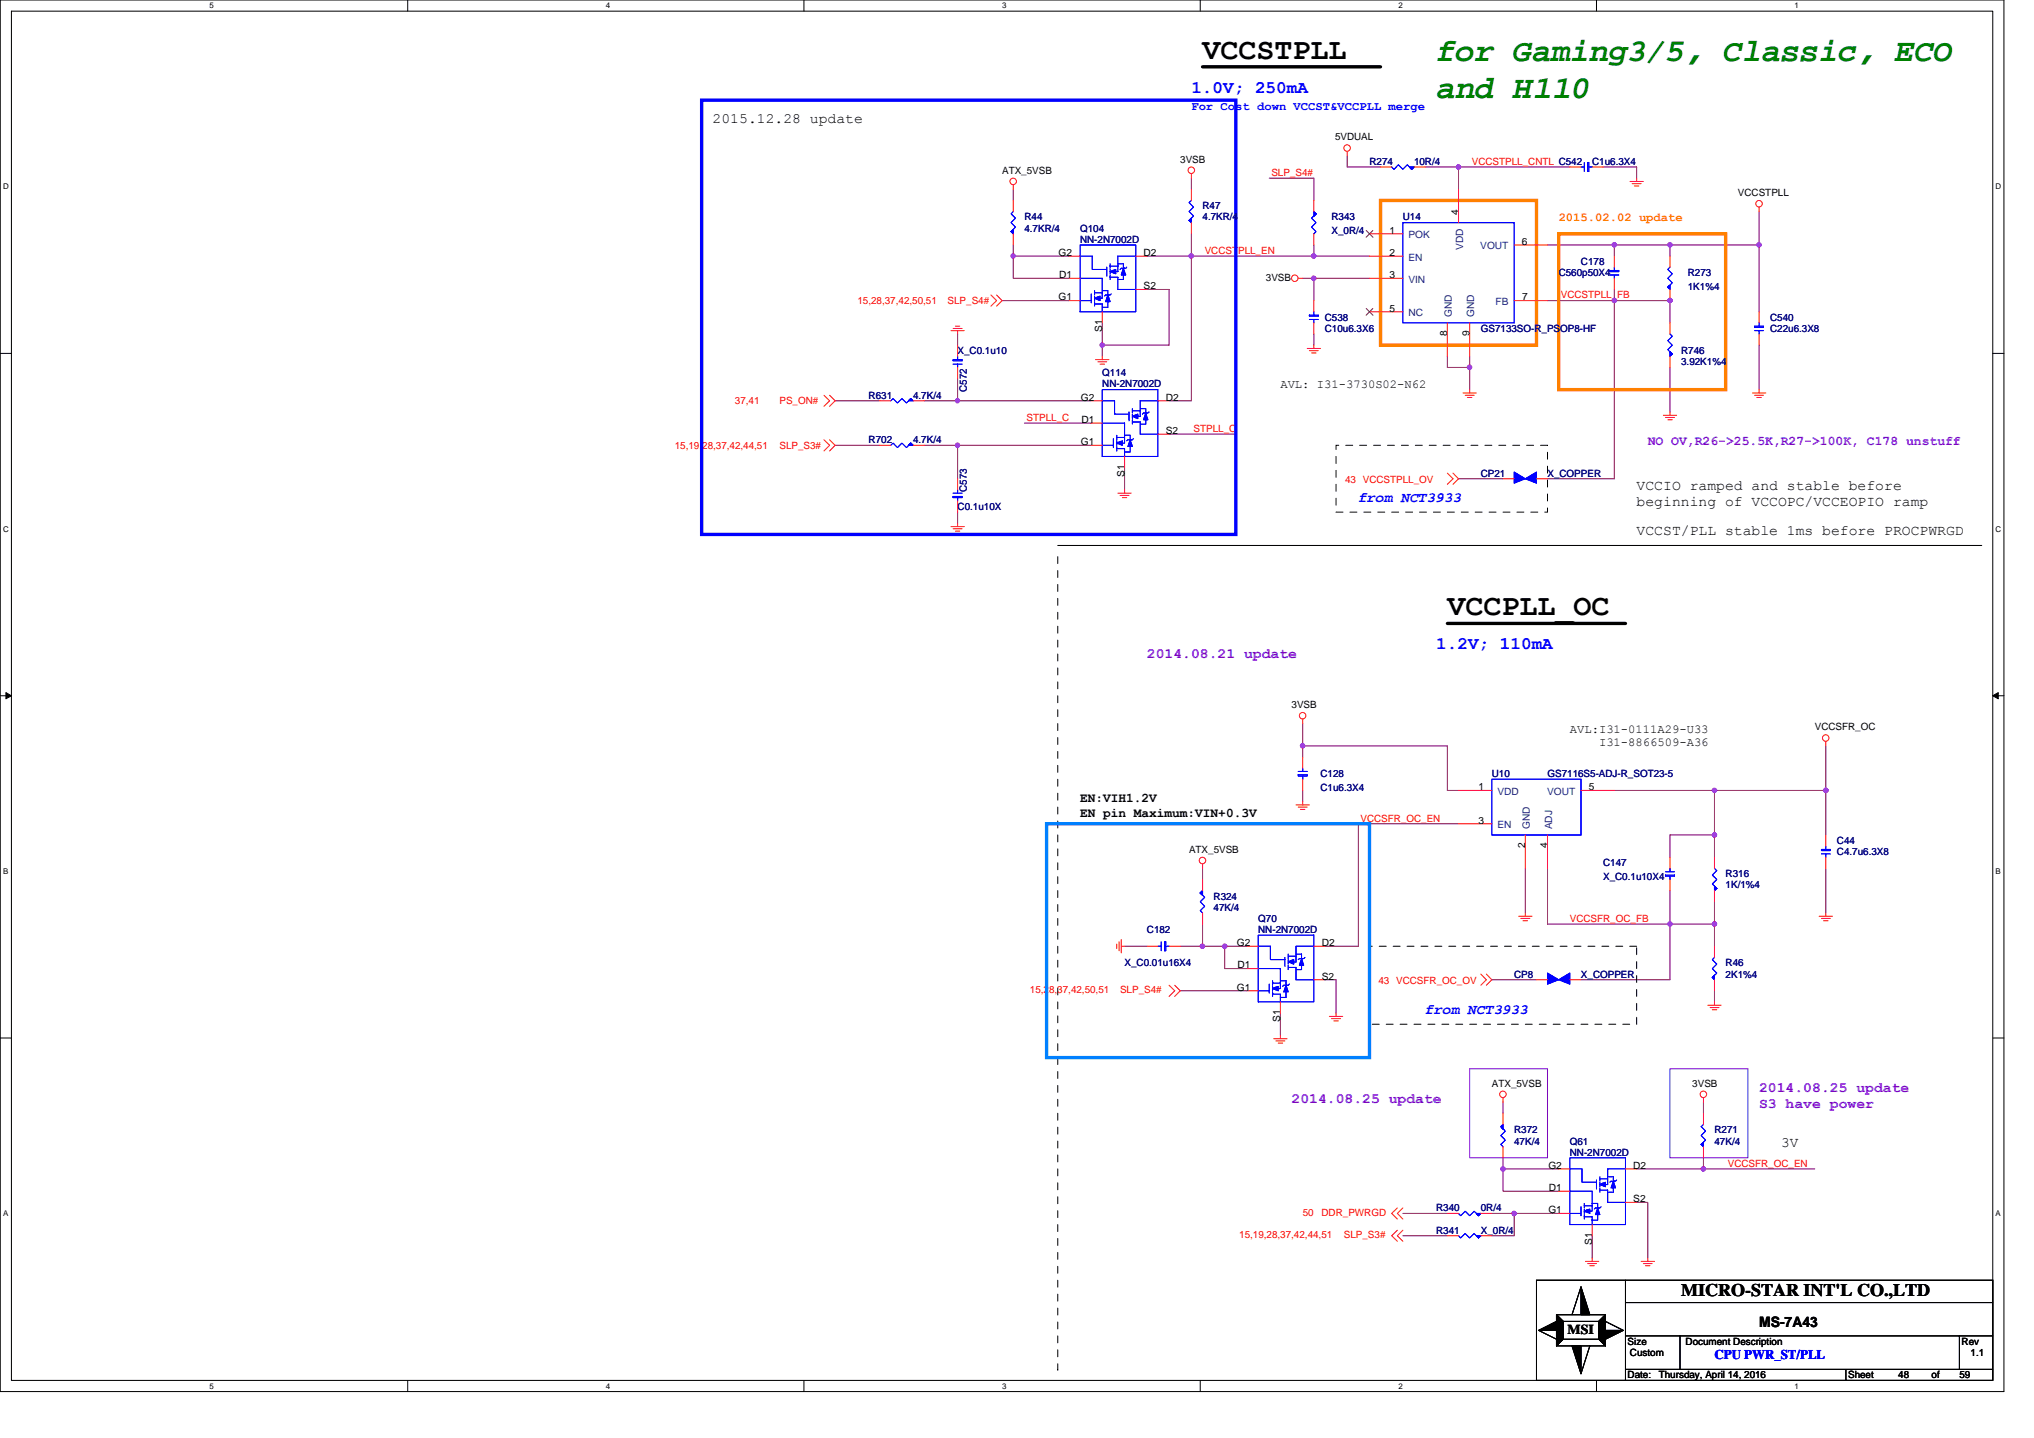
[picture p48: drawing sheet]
<svg xmlns="http://www.w3.org/2000/svg" width="297mm" height="210mm" viewBox="0 0 297 210" stroke-linecap="round" stroke-linejoin="round" font-family="sans-serif">
<defs><g id="words">
<g font-size="4.7" fill="#008000">
<text x="209.7" y="8.9">for Gaming3/5, Classic, ECO</text>
<text x="209.7" y="14.3">and H110</text>
</g>
<g font-size="4.4">
<text x="175.6" y="8.6">VCCSTPLL</text>
<text x="211.4" y="89.8">VCCPLL_OC</text>
</g>
<g font-size="2.6" fill="#00f">
<text x="174" y="13.5">1.0V; 250mA</text>
<text x="209.7" y="94.8">1.2V; 110mA</text>
</g>
<text font-size="2.6" x="245.5" y="189.3">MICRO-STAR INT'L CO.,LTD</text>
<g font-size="2.1">
<text x="104.1" y="17.9">2015.12.28 update</text>
<text x="239" y="71.6">VCCIO ramped and stable before</text>
<text x="239" y="73.8">beginning of VCCOPC/VCCEOPIO ramp</text>
<text x="239" y="78.1">VCCST/PLL stable 1ms before PROCPWRGD</text>
<text x="260.1" y="167.5">3V</text>
<text x="256.9" y="193.8">MS-7A43</text>
</g>
<g font-size="2.1" fill="#00f">
<text x="198.4" y="73.3">from NCT3933</text>
<text x="208.1" y="148.1">from NCT3933</text>
</g>
<g font-size="2.1" fill="#8000ff">
<text x="167.5" y="96.1">2014.08.21 update</text>
<text x="188.6" y="161.1">2014.08.25 update</text>
<text x="256.9" y="159.4">2014.08.25 update</text>
<text x="256.9" y="161.8">S3 have power</text>
</g>
<text font-size="2" x="228.9" y="194.8">MSI</text>
<text font-size="1.9" fill="#8000ff" x="240.6" y="65">NO OV,R26-&gt;25.5K,R27-&gt;100K, C178 unstuff</text>
<g font-size="1.9">
<text x="157.7" y="117.1">EN:VIH1.2V</text>
<text x="157.7" y="119.3">EN pin Maximum:VIN+0.3V</text>
</g>
<text font-size="1.9" fill="#00f" x="250.4" y="198.5">CPU PWR_ST/PLL</text>
<text font-size="1.8" fill="#00f" x="174" y="16.1">For Cost down VCCST&amp;VCCPLL merge</text>
<text font-size="1.8" fill="#ff8000" x="227.6" y="32.3">2015.02.02 update</text>
<g font-size="1.8">
<text x="187" y="56.7">AVL: I31-3730S02-N62</text>
<text x="229.3" y="107.1">AVL:I31-0111A29-U33</text>
<text x="233.5" y="108.9">I31-8866509-A36</text>
</g>
<g font-size="1.5">
<text x="172.4" y="23.7">3VSB</text>
<text x="195" y="20.5">5VDUAL</text>
<text x="146.3" y="25.4">ATX_5VSB</text>
<text x="253.8" y="28.6">VCCSTPLL</text>
<text x="202.9" y="34.1">1</text>
<text x="213" y="31.4" transform="rotate(-90 213 31.4)">4</text>
<text x="222.3" y="35.8">6</text>
<text x="154.6" y="37.4">G2</text>
<text x="154.7" y="40.6">D1</text>
<text x="167" y="37.4">D2</text>
<text x="184.9" y="41">3VSB</text>
<text x="202.9" y="37.4">2</text>
<text x="202.9" y="40.6">3</text>
<text x="154.6" y="43.9">G1</text>
<text x="167" y="42.2">S2</text>
<text x="202.9" y="45.5">5</text>
<text x="222.3" y="43.9">7</text>
<text x="160.9" y="48.5" transform="rotate(-90 160.9 48.5)">S1</text>
<text x="211.3" y="49.1" transform="rotate(-90 211.3 49.1)">8</text>
<text x="214.6" y="49.1" transform="rotate(-90 214.6 49.1)">9</text>
<text x="157.8" y="58.5">G2</text>
<text x="170.2" y="58.5">D2</text>
<text x="157.8" y="65">G1</text>
<text x="157.9" y="61.8">D1</text>
<text x="170.2" y="63.4">S2</text>
<text x="164.2" y="69.6" transform="rotate(-90 164.2 69.6)">S1</text>
<text x="188.6" y="103.4">3VSB</text>
<text x="265" y="106.7">VCCSFR_OC</text>
<text x="215.9" y="115.4">1</text>
<text x="232" y="115.4">5</text>
<text x="173.6" y="124.5">ATX_5VSB</text>
<text x="215.9" y="120.3">3</text>
<text x="222.7" y="123.9" transform="rotate(-90 222.7 123.9)">2</text>
<text x="226" y="123.9" transform="rotate(-90 226 123.9)">4</text>
<text x="180.6" y="138.2">G2</text>
<text x="180.7" y="141.4">D1</text>
<text x="193" y="143">S2</text>
<text x="193" y="138.2">D2</text>
<text x="180.6" y="144.7">G1</text>
<text x="187" y="149.3" transform="rotate(-90 187 149.3)">S1</text>
<text x="217.9" y="158.7">ATX_5VSB</text>
<text x="247.1" y="158.7">3VSB</text>
<text x="226.1" y="170.7">G2</text>
<text x="226.2" y="173.9">D1</text>
<text x="238.5" y="170.7">D2</text>
<text x="226.1" y="177.2">G1</text>
<text x="238.5" y="175.6">S2</text>
<text x="232.5" y="181.8" transform="rotate(-90 232.5 181.8)">S1</text>
<text x="237.7" y="196.4">Size</text>
<text x="246.2" y="196.4">Document Description</text>
<text x="286.5" y="196.4">Rev</text>
<text x="237.7" y="201.3">Date:</text>
<text x="238" y="198">Custom</text>
<text x="242.2" y="201.3">Thursday, April 14, 2016</text>
<text x="269.9" y="201.3">Sheet</text>
<text x="277.2" y="201.3">48</text>
<text x="282.1" y="201.3">of</text>
<text x="286.1" y="201.3">59</text>
<text x="287.8" y="198">1.1</text>
</g>
<g font-size="1.5" fill="#f00">
<text x="185.7" y="25.7">SLP_S4#</text>
<text x="214.9" y="24.1">VCCSTPLL_CNTL C542</text>
<text x="175.9" y="37.1">VCCSTPLL_EN</text>
<text x="125.2" y="44.4">15,28,37,42,50,51</text>
<text x="138.4" y="44.4">SLP_S4#</text>
<text x="227.9" y="43.6">VCCSTPLL_FB</text>
<text x="107.3" y="59">37,41</text>
<text x="113.8" y="59">PS_ON#</text>
<text x="98.5" y="65.5">15,19,28,37,42,44,51</text>
<text x="113.8" y="65.5">SLP_S3#</text>
<text x="149.9" y="61.5">STPLL_C</text>
<text x="174.3" y="63.1">STPLL_C</text>
<text x="196.4" y="70.6">43 VCCSTPLL_OV</text>
<text x="198.7" y="120">VCCSFR_OC_EN</text>
<text x="229.3" y="134.6">VCCSFR_OC_FB</text>
<text x="201.3" y="143.7">43 VCCSFR_OC_OV</text>
<text x="150.4" y="145">15,28,37,42,50,51</text>
<text x="163.6" y="145">SLP_S4#</text>
<text x="252.3" y="170.4">VCCSFR_OC_EN</text>
<text x="190.2" y="177.5">50</text>
<text x="193" y="177.5">DDR_PWRGD</text>
<text x="181" y="180.8">15,19,28,37,42,44,51</text>
<text x="196.3" y="180.8">SLP_S3#</text>
</g>
<g font-size="1.5" fill="#000080">
<text x="200" y="24.1">R274</text>
<text x="206.5" y="24.1">10R/4</text>
<text x="232.5" y="24.1">C1u6.3X4</text>
<text x="149.6" y="32.2">R44</text>
<text x="149.6" y="33.8">4.7KR/4</text>
<text x="157.7" y="33.8">Q104</text>
<text x="157.7" y="35.5">NN-2N7002D</text>
<text x="175.6" y="30.6">R47</text>
<text x="175.6" y="32.2">4.7KR/4</text>
<text x="194.5" y="32.2">R343</text>
<text x="194.5" y="34.2">X_0R/4</text>
<text x="204.9" y="32.2">U14</text>
<text x="227.6" y="40.3">C560p50X4</text>
<text x="230.9" y="38.7">C178</text>
<text x="246.5" y="40.3">R273</text>
<text x="193.5" y="46.8">C538</text>
<text x="246.5" y="42.3">1K1%4</text>
<text x="258.5" y="46.8">C540</text>
<text x="139.8" y="51.7">X_C0.1u10</text>
<text x="193.5" y="48.4">C10u6.3X6</text>
<text x="216.3" y="48.5">GS7133SO-R_PSOP8-HF</text>
<text x="245.5" y="51.7">R746</text>
<text x="245.5" y="53.3">3.92K1%4</text>
<text x="258.5" y="48.4">C22u6.3X8</text>
<text x="126.8" y="58.2">R631</text>
<text x="133.3" y="58.2">4.7K/4</text>
<text x="141.2" y="57.2" transform="rotate(-90 141.2 57.2)">C572</text>
<text x="161" y="55">Q114</text>
<text x="161" y="56.6">NN-2N7002D</text>
<text x="126.8" y="64.7">R702</text>
<text x="133.3" y="64.7">4.7K/4</text>
<text x="141.2" y="71.9" transform="rotate(-90 141.2 71.9)">C573</text>
<text x="216.3" y="69.6">CP21</text>
<text x="226" y="69.6">X_COPPER</text>
<text x="139.8" y="74.5">C0.1u10X</text>
<text x="192.8" y="113.5">C128</text>
<text x="217.9" y="113.5">U10</text>
<text x="226" y="113.5">GS7116S5-ADJ-R_SOT23-5</text>
<text x="192.8" y="115.4">C1u6.3X4</text>
<text x="268.3" y="123.2">C44</text>
<text x="268.3" y="124.9">C4.7u6.3X8</text>
<text x="177.2" y="131.4">R324</text>
<text x="234.1" y="126.5">C147</text>
<text x="234.1" y="128.4">X_C0.1u10X4</text>
<text x="252" y="128.1">R316</text>
<text x="252" y="129.7">1K/1%4</text>
<text x="167.5" y="136.2">C182</text>
<text x="177.2" y="133">47K/4</text>
<text x="183.7" y="134.6">Q70</text>
<text x="183.7" y="136.2">NN-2N7002D</text>
<text x="164.2" y="141.1">X_C0.01u16X4</text>
<text x="221.1" y="142.7">CP8</text>
<text x="230.9" y="142.7">X_COPPER</text>
<text x="252" y="141.1">R46</text>
<text x="252" y="142.7">2K1%4</text>
<text x="221.1" y="165.5">R372</text>
<text x="221.1" y="167.1">47K/4</text>
<text x="229.3" y="167.1">Q61</text>
<text x="250.4" y="165.5">R271</text>
<text x="250.4" y="167.1">47K/4</text>
<text x="229.3" y="168.8">NN-2N7002D</text>
<text x="209.7" y="176.9">R340</text>
<text x="216.3" y="176.9">0R/4</text>
<text x="209.7" y="180.1">R341</text>
<text x="216.3" y="180.1">X_0R/4</text>
</g>
<g font-size="1.5" fill="#004080">
<text x="205.7" y="34.8">POK</text>
<text x="205.7" y="38.1">EN</text>
<text x="205.7" y="41.3">VIN</text>
<text x="213.7" y="36.5" transform="rotate(-90 213.7 36.5)">VDD</text>
<text x="216.2" y="36.4">VOUT</text>
<text x="205.7" y="46.2">NC</text>
<text x="212" y="46.3" transform="rotate(-90 212 46.3)">GND</text>
<text x="215.3" y="46.3" transform="rotate(-90 215.3 46.3)">GND</text>
<text x="218.4" y="44.6">FB</text>
<text x="218.7" y="116.1">VDD</text>
<text x="225.9" y="116.1">VOUT</text>
<text x="218.7" y="120.9">EN</text>
<text x="223.4" y="121.1" transform="rotate(-90 223.4 121.1)">GND</text>
<text x="226.7" y="121.1" transform="rotate(-90 226.7 121.1)">ADJ</text>
</g>
<g font-size="1.2">
<text x="30.6" y="1.2">5</text>
<text x="88.5" y="1.2">4</text>
<text x="146.3" y="1.2">3</text>
<text x="204.2" y="1.2">2</text>
<text x="262.1" y="1.2">1</text>
<text x=".5" y="27.6">D</text>
<text x="291.4" y="27.6">D</text>
<text x=".5" y="77.6">C</text>
<text x="291.4" y="77.6">C</text>
<text x=".5" y="127.6">B</text>
<text x="291.4" y="127.6">B</text>
<text x=".5" y="177.6">A</text>
<text x="291.4" y="177.6">A</text>
<text x="30.6" y="202.8">5</text>
<text x="88.5" y="202.8">4</text>
<text x="146.3" y="202.8">3</text>
<text x="204.2" y="202.8">2</text>
<text x="262.1" y="202.8">1</text>
</g>
</g></defs>
<path d="M0 0h292.6v203.2h-292.6zM1.7 1.6h289.3v200h-289.3z" fill="none" stroke="#000" stroke-width=".15"/>
<g fill="#fff">
<path d="M30.6 .2h.6v1.3h-.6z"/>
<path d="M30.6 201.8h.6v1.3h-.6z"/>
</g>
<path d="M59.5 0v1.6M59.5 201.6v1.6" fill="none" stroke="#000" stroke-width=".15"/>
<g fill="#fff">
<path d="M88.5 .2h.6v1.3h-.6z"/>
<path d="M88.5 201.8h.6v1.3h-.6z"/>
</g>
<path d="M117.4 0v1.6M117.4 201.6v1.6" fill="none" stroke="#000" stroke-width=".15"/>
<g fill="#fff">
<path d="M146.3 .2h.7v1.3h-.7z"/>
<path d="M146.3 201.8h.7v1.3h-.7z"/>
</g>
<path d="M175.3 0v1.6M175.3 201.6v1.6" fill="none" stroke="#000" stroke-width=".15"/>
<g fill="#fff">
<path d="M204.2 .2h.6v1.3h-.6z"/>
<path d="M204.2 201.8h.6v1.3h-.6z"/>
</g>
<path d="M233.1 0v1.6M233.1 201.6v1.6" fill="none" stroke="#000" stroke-width=".15"/>
<g fill="#fff">
<path d="M262.1 .2h.6v1.3h-.6z"/>
<path d="M262.1 201.8h.6v1.3h-.6z"/>
<path d="M.5 26.6h.8v1.3h-.8z"/>
<path d="M291.4 26.6h.9v1.3h-.9z"/>
<path d="M.5 76.6h.8v1.3h-.8z"/>
<path d="M291.4 76.6h.9v1.3h-.9z"/>
</g>
<path d="M0 51.6h1.7M291 51.6h1.6" fill="none" stroke="#000" stroke-width=".15"/>
<g fill="#fff">
<path d="M.5 126.6h.7v1.3h-.7z"/>
<path d="M291.4 126.6h.8v1.3h-.8z"/>
</g>
<path d="M0 101.6h1.7M291 101.6h1.6" fill="none" stroke="#000" stroke-width=".15"/>
<path d="M.9 101.1l.8 .5-.8 .4zM291 101.6l.8-.5v.9z" fill="#000" stroke="#000" stroke-width=".15"/>
<g fill="#fff">
<path d="M.5 176.6h.7v1.2h-.7z"/>
<path d="M291.4 176.6h.8v1.2h-.8z"/>
</g>
<g fill="none" stroke="#000" stroke-width=".15">
<path d="M154.5 79.7h134.9M0 151.6h1.7M291 151.6h1.6M224.4 186.9h66.6v14.7h-66.6zM224.7 194.3l2.6 1.3M227.3 192h7.2v4.5h-7.2zM227.3 192l1 1M228.3 193h5.2v2.6h-5.2zM228.3 195.6l-1 .9M230.9 187.9l-1.3 4.1M232.2 196.5l-1.3 4.1M233.5 195.6l1 .9"/>
<path d="M234.5 193l2.6 1.3M234.5 192l-1 1M237.4 190.2h53.6M237.4 186.9v14.7M237.4 200h53.6M237.4 195.1h53.6M245.3 195.1v4.9M269.6 200v1.6M286.1 195.1v4.9"/>
</g>
<g fill="none" stroke="#800040" stroke-width=".15">
<path d="M148 37.4h8.1M148 35.8v1.6M148 27.6v1.7M148 37.4v3.2h8.1M167.5 37.4h6.5M174 37.4h17.9M174 34.1v3.3M174 26v1.6M174 37.4v21.1h-3.3M185.4 26h6.5v3.3M191.9 37.4h8.1M191.9 35.8v1.6"/>
<path d="M196.7 22.8v1.6h4.9M208.1 24.4h4.9M213 24.4v3.2M213 24.4h16.3M226 35.8h9.8M234.1 24.4h4.9v1.6M235.8 35.8h8.1M235.8 35.8v1.6M243.9 35.8v1.6M243.9 35.8h13M256.9 30.9v4.9M256.9 35.8v9.7"/>
<path d="M122 58.5h6.5M135 58.5h4.8M139.8 58.5h19.6M139.8 55.3v3.2M139.8 48.8v1.6M146.3 43.9h9.8M161 50.4v1.6M167.5 42.3h3.2v8.1h-9.7v-3.3M190.2 40.6h1.7M191.9 48.8v1.6M191.9 40.6v3.3M191.9 40.6h8.1"/>
<path d="M211.4 52v1.7h3.2M214.6 53.7v3.2M214.6 52v1.7M226 43.9h9.8M235.8 43.9v26h-9.8M235.8 43.9h8.1v3.2M235.8 42.3v1.6M243.9 53.7v6.5M256.9 50.4v6.5M122 65h6.5M135 65h4.8v4.9M139.8 65h19.6"/>
<path d="M139.8 74.8v1.6M149.6 61.8h9.8M164.2 68.3v3.2M170.7 63.4h9.8M213 69.9h6.5M190.2 105.7v3.2M190.2 108.9v1.7M190.2 115.4v1.7M190.2 108.9h21.2v6.5h1.6M235.8 115.4h14.6M250.4 115.4v6.5M250.4 115.4h16.2"/>
<path d="M266.6 108.9v6.5M266.6 115.4v6.5M164.2 138.2h3.3M172.4 138.2h3.2M175.6 134.9v3.3M175.6 126.8v1.6M175.6 138.2h3.3M178.9 138.2h3.2M178.9 138.2v3.2h3.2M213 120.3h-14.6v17.9h-4.9M222.8 126.8v6.5M226 126.8v8.1h17.9"/>
<path d="M243.9 134.9v8.2h-13M243.9 130v4.9M243.9 134.9h6.5M250.4 121.9h-6.5v3.3M250.4 121.9v3.3M250.4 131.7v3.2M250.4 134.9v3.3M266.6 126.8v6.5M172.4 144.7h9.7M187 147.9v3.3M193.5 143.1h1.6v4.8M217.9 143.1h6.5"/>
<path d="M250.4 144.7v1.6M204.9 177.2h6.5M217.9 177.2h3.2M219.5 170.7v3.2h8.1M219.5 169.1v1.6M219.5 160.9v1.7M219.5 170.7h8.1M221.1 177.2h6.5M221.1 177.2v3.2h-3.2M239 170.7h9.8M239 175.6h1.6v8.1M248.8 169.1v1.6"/>
<path d="M248.8 160.9v1.7M248.8 170.7h16.2M204.9 180.4h6.5M232.5 180.4v3.3"/>
</g>
<g fill="#f0f" stroke="#f0f" stroke-width=".15">
<circle cx="191.8" cy="37.4" r=".32"/>
<circle cx="235.7" cy="35.7" r=".32"/>
<circle cx="256.9" cy="35.7" r=".32"/>
<circle cx="243.9" cy="35.7" r=".32"/>
<circle cx="214.6" cy="53.6" r=".32"/>
<circle cx="243.9" cy="43.9" r=".32"/>
<circle cx="235.7" cy="43.9" r=".32"/>
<circle cx="191.8" cy="40.6" r=".32"/>
<circle cx="213" cy="24.4" r=".32"/>
<circle cx="221.1" cy="177.2" r=".32"/>
<circle cx="248.7" cy="170.7" r=".32"/>
<circle cx="219.5" cy="170.7" r=".32"/>
<circle cx="250.4" cy="134.9" r=".32"/>
<circle cx="243.9" cy="134.9" r=".32"/>
<circle cx="266.6" cy="115.4" r=".31"/>
<circle cx="250.4" cy="115.4" r=".31"/>
<circle cx="250.4" cy="121.9" r=".32"/>
<circle cx="190.2" cy="108.9" r=".32"/>
<circle cx="175.6" cy="138.2" r=".32"/>
<circle cx="178.9" cy="138.2" r=".32"/>
<circle cx="148" cy="37.4" r=".32"/>
<circle cx="161" cy="50.4" r=".31"/>
<circle cx="174" cy="37.4" r=".32"/>
<circle cx="139.8" cy="58.5" r=".31"/>
<circle cx="139.8" cy="65" r=".32"/>
</g>
<g fill="none" stroke="#f00" stroke-width=".15">
<path d="M148 27v.6M148 29.3v1.6M148 34.1v1.7M156.1 37.4h1.6M165.9 37.4h1.6M174 27.6v1.7M174 32.5v1.6M174 25.4v.6M191.9 29.3v1.6M191.9 34.1v1.7M196.7 22.1v.7M200 37.4h4.9"/>
<path d="M200 34.1h4.9M201.6 24.4h1.6M206.5 24.4h1.6M213 27.6v4.9M221.1 35.8h4.9M229.3 24.4h1.6M232.5 24.4h1.6M235.8 37.4v1.6M238 26.5h2M238.4 26.8h1.3M238.7 27.2h.6M239 26v.5"/>
<path d="M243.9 37.4v1.6M256.9 30.2v.7M120.3 57.7l.9 .8-.9 .8M121.2 57.7l.8 .8-.8 .8M128.5 58.5h1.6M133.3 58.5h1.7M138.9 48.3h1.9M139.2 48h1.3M139.5 47.6h.7M139.8 48.3v.5M139.8 50.4v1.6M139.8 53.7v1.6"/>
<path d="M144.7 43.1l.8 .8-.8 .8M145.5 43.1l.8 .8-.8 .8M156.1 40.6h1.6M156.1 43.9h1.6M159.4 58.5h1.6M160 52.5h1.9M160.3 52.8h1.3M160.7 53.2h.6M161 52v.5M161 45.5v1.6M165.9 42.3h1.6M169.1 58.5h1.6"/>
<path d="M189.6 40.6h.6M190.9 50.9h1.9M191.2 51.2h1.3M191.5 51.5h.7M191.9 50.4v.5M191.9 43.9v1.6M191.9 47.1v1.7M200 40.6h4.9M200 45.5h4.9M211.4 47.1v4.9M213.7 57.4h1.9M214 57.7h1.3"/>
<path d="M214.3 58h.6M214.6 56.9v.5M214.6 47.1v4.9M221.1 43.9h4.9M235.8 40.6v1.7M243.9 42.3v1.6M243.9 47.1v1.7M243.9 52v1.7M255.9 57.4h2M256.2 57.7h1.3M256.6 58h.6M256.9 56.9v.5"/>
<path d="M256.9 45.5v1.6M256.9 48.8v1.6M120.3 64.2l.9 .8-.9 .8M121.2 64.2l.8 .8-.8 .8M128.5 65h1.6M133.3 65h1.7M138.9 76.9h1.9M139.2 77.2h1.3M139.5 77.6h.7M139.8 76.4v.5M139.8 69.9v1.6M139.8 73.2v1.6"/>
<path d="M159.4 65h1.6M159.4 61.8h1.6M163.3 72h1.9M163.6 72.3h1.3M163.9 72.7h.6M164.2 71.5v.5M164.2 66.7v1.6M169.1 63.4h1.6M211.4 69.1l.8 .8-.8 .8M212.2 69.1l.8 .8-.8 .8M219.5 69.9h1.6M224.4 69.9h1.6"/>
<path d="M242.9 60.6h2M243.2 61h1.3M243.6 61.3h.6M243.9 60.2v.4M189.3 117.5h1.9M189.6 117.9h1.3M189.9 118.2h.7M190.2 105v.7M190.2 117.1v.4M190.2 110.6v1.6M190.2 113.8v1.6M213 115.4h4.9"/>
<path d="M230.9 115.4h4.9M266.6 108.3v.6M163.1 137.9v.6M163.4 137.5v1.3M163.7 137.2v1.9M163.7 138.2h.5M167.5 138.2h1.6M170.7 138.2h1.7M175.6 128.4v1.6M175.6 133.3v1.6M175.6 126.2v.6M182.1 138.2h1.6"/>
<path d="M191.9 138.2h1.6M213 120.3h4.9M221.8 133.8h1.9M222.1 134.1h1.3M222.4 134.5h.7M222.8 133.3v.5M222.8 121.9v4.9M226 121.9v4.9M243.9 125.2v1.6M243.9 128.4v1.6M250.4 125.2v1.6M250.4 130v1.7"/>
<path d="M250.4 138.2v1.6M265.7 133.8h1.9M266 134.1h1.3M266.3 134.5h.7M266.6 133.3v.5M266.6 121.9v1.6M266.6 125.2v1.6M170.7 143.9l.9 .8-.9 .8M171.6 143.9l.8 .8-.8 .8M182.1 141.4h1.6M182.1 144.7h1.6M186 151.7h2"/>
<path d="M186.3 152h1.3M186.7 152.3h.6M187 151.2v.5M187 146.3v1.6M191.9 143.1h1.6M194.1 148.4h2M194.5 148.7h1.3M194.8 149.1h.6M195.1 147.9v.5M216.3 142.2l.8 .9-.8 .8M217.1 142.2l.8 .9-.8 .8M224.4 143.1h1.6"/>
<path d="M229.3 143.1h1.6M249.4 146.8h2M249.7 147.1h1.3M250.1 147.4h.6M250.4 143.1v1.6M250.4 146.3v.5M204.1 176.4l-.9 .8 .9 .8M204.1 179.6l-.9 .8 .9 .9M204.9 176.4l-.8 .8 .8 .8M204.9 179.6l-.8 .8 .8 .9M211.4 177.2h1.6M216.3 177.2h1.6"/>
<path d="M219.5 162.6v1.6M219.5 167.4v1.7M219.5 160.3v.6M227.6 177.2h1.7M227.6 170.7h1.7M227.6 173.9h1.7M232.5 178.8v1.6M237.4 170.7h1.6M237.4 175.6h1.6M248.8 160.3v.6M248.8 162.6v1.6M248.8 167.4v1.7"/>
<path d="M211.4 180.4h1.6M216.3 180.4h1.6M231.5 184.2h2M231.9 184.5h1.2M232.2 184.8h.6M232.5 183.7v.5M239.7 184.2h1.9M240 184.5h1.3M240.3 184.8h.7M240.6 183.7v.5"/>
<circle cx="148" cy="26.5" r=".48"/>
<circle cx="174" cy="24.9" r=".48"/>
<circle cx="196.7" cy="21.6" r=".48"/>
<circle cx="256.9" cy="29.7" r=".48"/>
<circle cx="189.1" cy="40.6" r=".48"/>
<circle cx="190.2" cy="104.5" r=".48"/>
<circle cx="266.6" cy="107.8" r=".48"/>
<circle cx="175.6" cy="125.7" r=".48"/>
<circle cx="219.5" cy="159.8" r=".48"/>
<circle cx="248.8" cy="159.8" r=".48"/>
</g>
<g fill="#000" stroke="#000" stroke-width=".15">
<path d="M224.7 194.3l2.6-1.3v1.3zM230.9 187.9l1.3 4.1h-1.3zM234.5 194.3h2.6l-2.6 1.3zM229.6 196.5h1.3v4.1z"/>
<path d="M227.3 192l1 1v2.6l-1 .9z" fill-rule="evenodd"/>
<path d="M227.3 192l1 1v2.6l-1 .9z" fill-rule="evenodd"/>
<path d="M227.3 192l1 1v2.6l-1 .9z" fill-rule="evenodd"/>
<path d="M234.5 192v4.5l-1-.9v-2.6z" fill-rule="evenodd"/>
<path d="M234.5 192v4.5l-1-.9v-2.6z" fill-rule="evenodd"/>
<path d="M234.5 192v4.5l-1-.9v-2.6z" fill-rule="evenodd"/>
</g>
<path d="M195.1 65h30.9v9.8h-30.9zM154.5 81.3v118.7M200 138.2h39v11.4h-39zM154.5 200h.1" fill="none" stroke="#000" stroke-width=".15" stroke-dasharray="1 1 1 1 1 1 1 1"/>
<path d="M175.6 9.8h26M211.4 91h26" fill="none" stroke="#000" stroke-width=".49"/>
<path d="M214.6 156.1h11.4v13h-11.4zM243.9 156.1h11.4v13h-11.4z" fill="none" stroke="#8000ff" stroke-width=".15"/>
<path d="M152.8 120.3h47.2v34.1h-47.2z" fill="none" stroke="#0080ff" stroke-width=".49"/>
<path d="M201.6 29.3h22.8v21.1h-22.8zM227.6 34.1h24.4v22.8h-24.4z" fill="none" stroke="#ff8000" stroke-width=".49"/>
<path d="M102.5 14.6h78v63.4h-78z" fill="none" stroke="#00f" stroke-width=".49"/>
<g fill="none" stroke="#00f" stroke-width=".15">
<path d="M148 30.9l-.3 .3 .6 .7-.6 .6 .6 .7-.6 .6 .3 .3M157.7 37.4h1.8v1.9h2.1M157.7 35.8h8.2v9.7h-8.2zM161.6 39v1.3M162.1 39.3v.7M162.1 38.5v.7M162.1 38.9h1.2M163.3 38.5h.8v2.3h-.8M163.3 38.9v.8h-.4M164.5 39l-.1 .2h-.7l-.1 .1M165.9 37.4h-2.6v1.5M174 29.3l-.4 .3 .7 .6-.7 .7 .7 .6-.7 .7 .4 .3"/>
<path d="M191.9 30.9l.3 .3-.7 .7 .7 .6-.7 .7 .7 .6-.3 .3M203.2 24.4l.4 .3 .6-.6 .7 .6 .6-.6 .7 .6 .3-.3M204.9 32.5h16.2v14.6h-16.2zM230.9 24.4h.5M231.4 23.7v1.3M231.9 23.7h.1v1.3h-.1zM232 24.4h.5M235.1 39.5h1.3v.2h-1.3zM235.8 39v.5M243.9 39l-.3 .3 .6 .7-.6 .6 .6 .7-.6 .7 .3 .3M130.1 58.5l.3-.3 .7 .6 .6-.6 .7 .6 .6-.6 .3 .3M139.2 53.2h1.3"/>
<path d="M139.2 52.5h1.3v.2h-1.3zM139.8 52v.5M139.8 53.2v.5M157.7 43.9h1.7M157.7 40.6h3.3v2.2M159.4 42.9v1.3M159.8 43.2v.7M159.8 44v.7M159.8 42.4v.7M159.8 42.8h1.2M159.8 44.4h1.2v.5M161 56.9h8.1v9.8h-8.1z"/>
<path d="M161 42.4h.8v2.5h-.8M161 44.9v.6M161 58.5h1.8v2h2.1M161 42.8v.8h-.3M162.1 40.5h1.2v1.8h2.6M162.1 40.2v.6M162.3 42.9l-.2 .2h-.6l-.2 .1M165.4 59.7v.6M165.4 60h1.1M166.5 59.7h.8v2.2h-.8M166.5 60v.8h-.3M169.1 58.5h-2.6v1.5"/>
<path d="M191.2 46h1.3v.2h-1.3zM191.2 46.7h1.3M191.9 45.5v.5M191.9 46.7v.4M235.1 40.2h1.3M235.8 40.2v.4M243.9 48.8l.3 .3-.6 .6 .6 .7-.6 .7 .6 .6-.3 .3M256.2 47.6h1.3v.2h-1.3zM256.2 48.3h1.3M256.9 47.1v.5M256.9 48.3v.5M130.1 65l.3-.3 .7 .7 .6-.7 .7 .7 .6-.7 .3 .3"/>
<path d="M139.2 72.5h1.3v.2h-1.3zM139.2 72h1.3M139.8 72.7v.5M139.8 71.5v.5M161 65h1.6M161 61.8h3.2v2.1M162.6 64.1v1.3M163.1 63.9h1.1M163.1 65.5h1.1v.5M163.1 64.4v.6M163.1 65.2v.6M163.1 63.6v.6"/>
<path d="M164.2 63.9v.8h-.3M164.2 63.6h.8v2.4h-.8M164.2 66v.7M164.9 60.2v1.2M165.4 61.6h1.1v1.8h2.6M165.4 60.5v.6M165.4 61.3v.6M165.5 64.1l-.1 .1h-.7l-.2 .2M167.8 60.2l-.2 .1h-.6l-.2 .2M189.6 112.6h1.3M189.6 113.1h1.3v.2h-1.3zM190.2 113.3v.5"/>
<path d="M190.2 112.2v.4M217.9 113.8h13v8.1h-13zM169.1 138.2h.5M169.6 137.5v1.3M170.1 137.5h.1v1.3h-.1zM170.2 138.2h.5M175.6 130l-.3 .4 .6 .6-.6 .7 .6 .6-.6 .7 .3 .3M183.7 138.2h1.8v1.9h2.1M183.7 136.5h8.2v9.8h-8.2zM187.6 139.8v1.3M188.1 139.3v.7M188.1 139.6h1.2"/>
<path d="M189.3 139.3h.8v2.3h-.8M189.3 139.6v.9h-.4M190.6 139.8l-.2 .2h-.6l-.2 .1M191.9 138.2h-2.6v1.4M243.2 127.8h1.3v.1h-1.3zM243.2 127.3h1.3M243.9 127.9v.5M243.9 126.8v.5M250.4 139.8l-.3 .3 .6 .7-.6 .6 .6 .7-.6 .6 .3 .4M250.4 126.8l.3 .3-.6 .7 .6 .6-.6 .7 .6 .6-.3 .3M266 124.7h1.3M266 124h1.3v.2h-1.3z"/>
<path d="M266.6 123.5v.5M266.6 124.7v.5M183.7 144.7h1.7M183.7 141.4h3.3v2.2M185.4 143.7v1.3M185.8 144v.7M185.8 144.8v.7M185.8 143.2v.7M185.8 143.6h1.2M185.8 145.2h1.2v.4M187 143.6v.8h-.3M187 143.2h.8v2.4h-.8"/>
<path d="M187 145.6v.7M188.1 141.3h1.2v1.8h2.6M188.1 140.1v.7M188.1 140.9v.7M188.3 143.7l-.2 .2h-.6l-.2 .1M213 177.2l.3 .3 .7-.6 .6 .6 .7-.6 .6 .6 .4-.3M219.5 164.2l-.3 .3 .6 .7-.6 .6 .6 .7-.6 .6 .3 .3M229.3 170.7h1.7v1.9h2.1M229.3 177.2h1.6M229.3 173.9h3.2v2.2M229.3 169.1h8.1v9.7h-8.1zM230.9 176.2v1.3"/>
<path d="M231.4 176.1h1.1M231.4 177.7h1.1v.5M231.4 176.6v.6M231.4 177.4v.6M231.4 175.7v.7M232.5 175.7h.8v2.5h-.8M232.5 176.1v.8h-.3M232.5 178.2v.6M233.1 172.3v1.3M233.6 173.8h1.2v1.8h2.6M233.6 172.6v.7M233.6 171.8v.7"/>
<path d="M233.6 173.5v.6M233.6 172.1h1.2M233.8 176.2l-.2 .2h-.6l-.2 .2M234.8 171.8h.8v2.3h-.8M234.8 172.1v.9h-.3M236.1 172.3l-.2 .2h-.6l-.2 .1M237.4 170.7h-2.6v1.4M248.8 164.2l-.4 .3 .7 .7-.7 .6 .7 .7-.7 .6 .4 .3M213 180.4l.3 .4 .7-.7 .6 .7 .7-.7 .6 .7 .4-.4"/>
</g>
<g fill="#00f" stroke="#00f" stroke-width=".15">
<path d="M227.6 143.1l1.7-1v1.6z"/>
<path d="M226 142.1l1.6 1-1.6 .6z"/>
<path d="M222.8 69.9l1.6-1v1.6z"/>
<path d="M221.1 68.9l1.7 1-1.7 .6z"/>
<path d="M132.7 65l.3-.3 .3 .3h-.6l.3-.3z" fill-rule="evenodd"/>
<path d="M132.7 65l.3-.3 .3 .3h-.6l.3-.3z" fill-rule="evenodd"/>
<path d="M219.5 164.2v.6l-.3-.3 .3 .3-.3-.3z" fill-rule="evenodd"/>
<path d="M219.5 164.2v.6l-.3-.3 .3 .3-.3-.3z" fill-rule="evenodd"/>
<path d="M248.4 167.1l.4-.3v.6l-.4-.3 .4-.3z" fill-rule="evenodd"/>
<path d="M248.4 167.1l.4-.3v.6l-.4-.3 .4-.3z" fill-rule="evenodd"/>
<path d="M148 33.5v.6l-.3-.3z" fill-rule="evenodd"/>
<path d="M148 33.5v.6l-.3-.3z" fill-rule="evenodd"/>
<path d="M215.6 177.2h.7l-.4 .3z" fill-rule="evenodd"/>
<path d="M215.6 177.2h.7l-.4 .3z" fill-rule="evenodd"/>
<path d="M185.8 144.4l.9-.4v.7z" fill-rule="evenodd"/>
<path d="M188.1 140.5l.8-.4v.7z" fill-rule="evenodd"/>
<path d="M190.1 140l.3 .9h-.6l.3-.9h.1z" fill-rule="evenodd"/>
<path d="M187.8 143.9l.3 .9h-.6l.3-.9h.2z" fill-rule="evenodd"/>
<path d="M185.8 144.4l.9-.4v.7z" fill-rule="evenodd"/>
<path d="M188.1 140.5l.8-.4v.7z" fill-rule="evenodd"/>
<path d="M190.1 140l.3 .9h-.6l.3-.9h.1z" fill-rule="evenodd"/>
<path d="M187.8 143.9l.3 .9h-.6l.3-.9h.2z" fill-rule="evenodd"/>
<path d="M231.4 176.9l.8-.3v.6z" fill-rule="evenodd"/>
<path d="M233.6 173l.9-.4v.7z" fill-rule="evenodd"/>
<path d="M235.6 172.5l.3 1h-.6l.3-1h.2z" fill-rule="evenodd"/>
<path d="M233.3 176.4l.3 1h-.6l.3-1h.2z" fill-rule="evenodd"/>
<path d="M231.4 176.9l.8-.3v.6z" fill-rule="evenodd"/>
<path d="M233.6 173l.9-.4v.7z" fill-rule="evenodd"/>
<path d="M235.6 172.5l.3 1h-.6l.3-1h.2z" fill-rule="evenodd"/>
<path d="M233.3 176.4l.3 1h-.6l.3-1h.2z" fill-rule="evenodd"/>
<path d="M250.1 142.7l.3-.3v.7l-.3-.4 .3-.3z" fill-rule="evenodd"/>
<path d="M250.1 142.7l.3-.3v.7l-.3-.4 .3-.3z" fill-rule="evenodd"/>
<path d="M191.9 30.9l.3 .3-.3 .3 .3-.3-.3 .3z" fill-rule="evenodd"/>
<path d="M191.9 30.9l.3 .3-.3 .3 .3-.3-.3 .3z" fill-rule="evenodd"/>
<path d="M159.8 43.6l.9-.4v.7z" fill-rule="evenodd"/>
<path d="M162.1 39.7l.8-.4v.7z" fill-rule="evenodd"/>
<path d="M164.1 39.2l.3 1h-.7l.4-1h.1z" fill-rule="evenodd"/>
<path d="M161.8 43.1l.3 .9h-.6l.3-.9h.1z" fill-rule="evenodd"/>
<path d="M159.8 43.6l.9-.4v.7z" fill-rule="evenodd"/>
<path d="M162.1 39.7l.8-.4v.7z" fill-rule="evenodd"/>
<path d="M164.1 39.2l.3 1h-.7l.4-1h.1z" fill-rule="evenodd"/>
<path d="M161.8 43.1l.3 .9h-.6l.3-.9h.1z" fill-rule="evenodd"/>
<path d="M132.7 58.5l.3-.3 .3 .3h-.6l.3-.3z" fill-rule="evenodd"/>
<path d="M132.7 58.5l.3-.3 .3 .3h-.6l.3-.3z" fill-rule="evenodd"/>
<path d="M205.8 24.4h.7l-.3 .3z" fill-rule="evenodd"/>
<path d="M205.8 24.4h.7l-.3 .3z" fill-rule="evenodd"/>
<path d="M163.1 64.7l.8-.3v.6z" fill-rule="evenodd"/>
<path d="M165.4 60.8l.8-.3v.6z" fill-rule="evenodd"/>
<path d="M167.3 60.3l.3 1h-.6l.3-1h.2z" fill-rule="evenodd"/>
<path d="M165 64.2l.4 1h-.7l.3-1h.2z" fill-rule="evenodd"/>
<path d="M163.1 64.7l.8-.3v.6z" fill-rule="evenodd"/>
<path d="M165.4 60.8l.8-.3v.6z" fill-rule="evenodd"/>
<path d="M167.3 60.3l.3 1h-.6l.3-1h.2z" fill-rule="evenodd"/>
<path d="M165 64.2l.4 1h-.7l.3-1h.2z" fill-rule="evenodd"/>
<path d="M175.6 130v.7l-.3-.3 .3 .3-.3-.3z" fill-rule="evenodd"/>
<path d="M175.6 130v.7l-.3-.3 .3 .3-.3-.3z" fill-rule="evenodd"/>
<path d="M173.6 32.2l.4-.3v.6l-.4-.3 .4-.3z" fill-rule="evenodd"/>
<path d="M173.6 32.2l.4-.3v.6l-.4-.3 .4-.3z" fill-rule="evenodd"/>
<path d="M243.9 41.6v.7l-.3-.3z" fill-rule="evenodd"/>
<path d="M243.9 41.6v.7l-.3-.3z" fill-rule="evenodd"/>
<path d="M243.9 51.4l.3 .3-.3 .3v-.6l.3 .3z" fill-rule="evenodd"/>
<path d="M243.9 51.4l.3 .3-.3 .3v-.6l.3 .3z" fill-rule="evenodd"/>
<path d="M250.4 129.4l.3 .3-.3 .3v-.6l.3 .3z" fill-rule="evenodd"/>
<path d="M250.4 129.4l.3 .3-.3 .3v-.6l.3 .3z" fill-rule="evenodd"/>
<path d="M215.6 180.4h.7l-.4 .4z" fill-rule="evenodd"/>
<path d="M215.6 180.4h.7l-.4 .4z" fill-rule="evenodd"/>
</g>
<path d="M199.5 33.7l1 .9M200.5 33.7l-1 .9M199.5 45l1 1M200.5 45l-1 1" fill="none" stroke="#804000" stroke-width=".15"/>
<use href="#words"/>
</svg>
